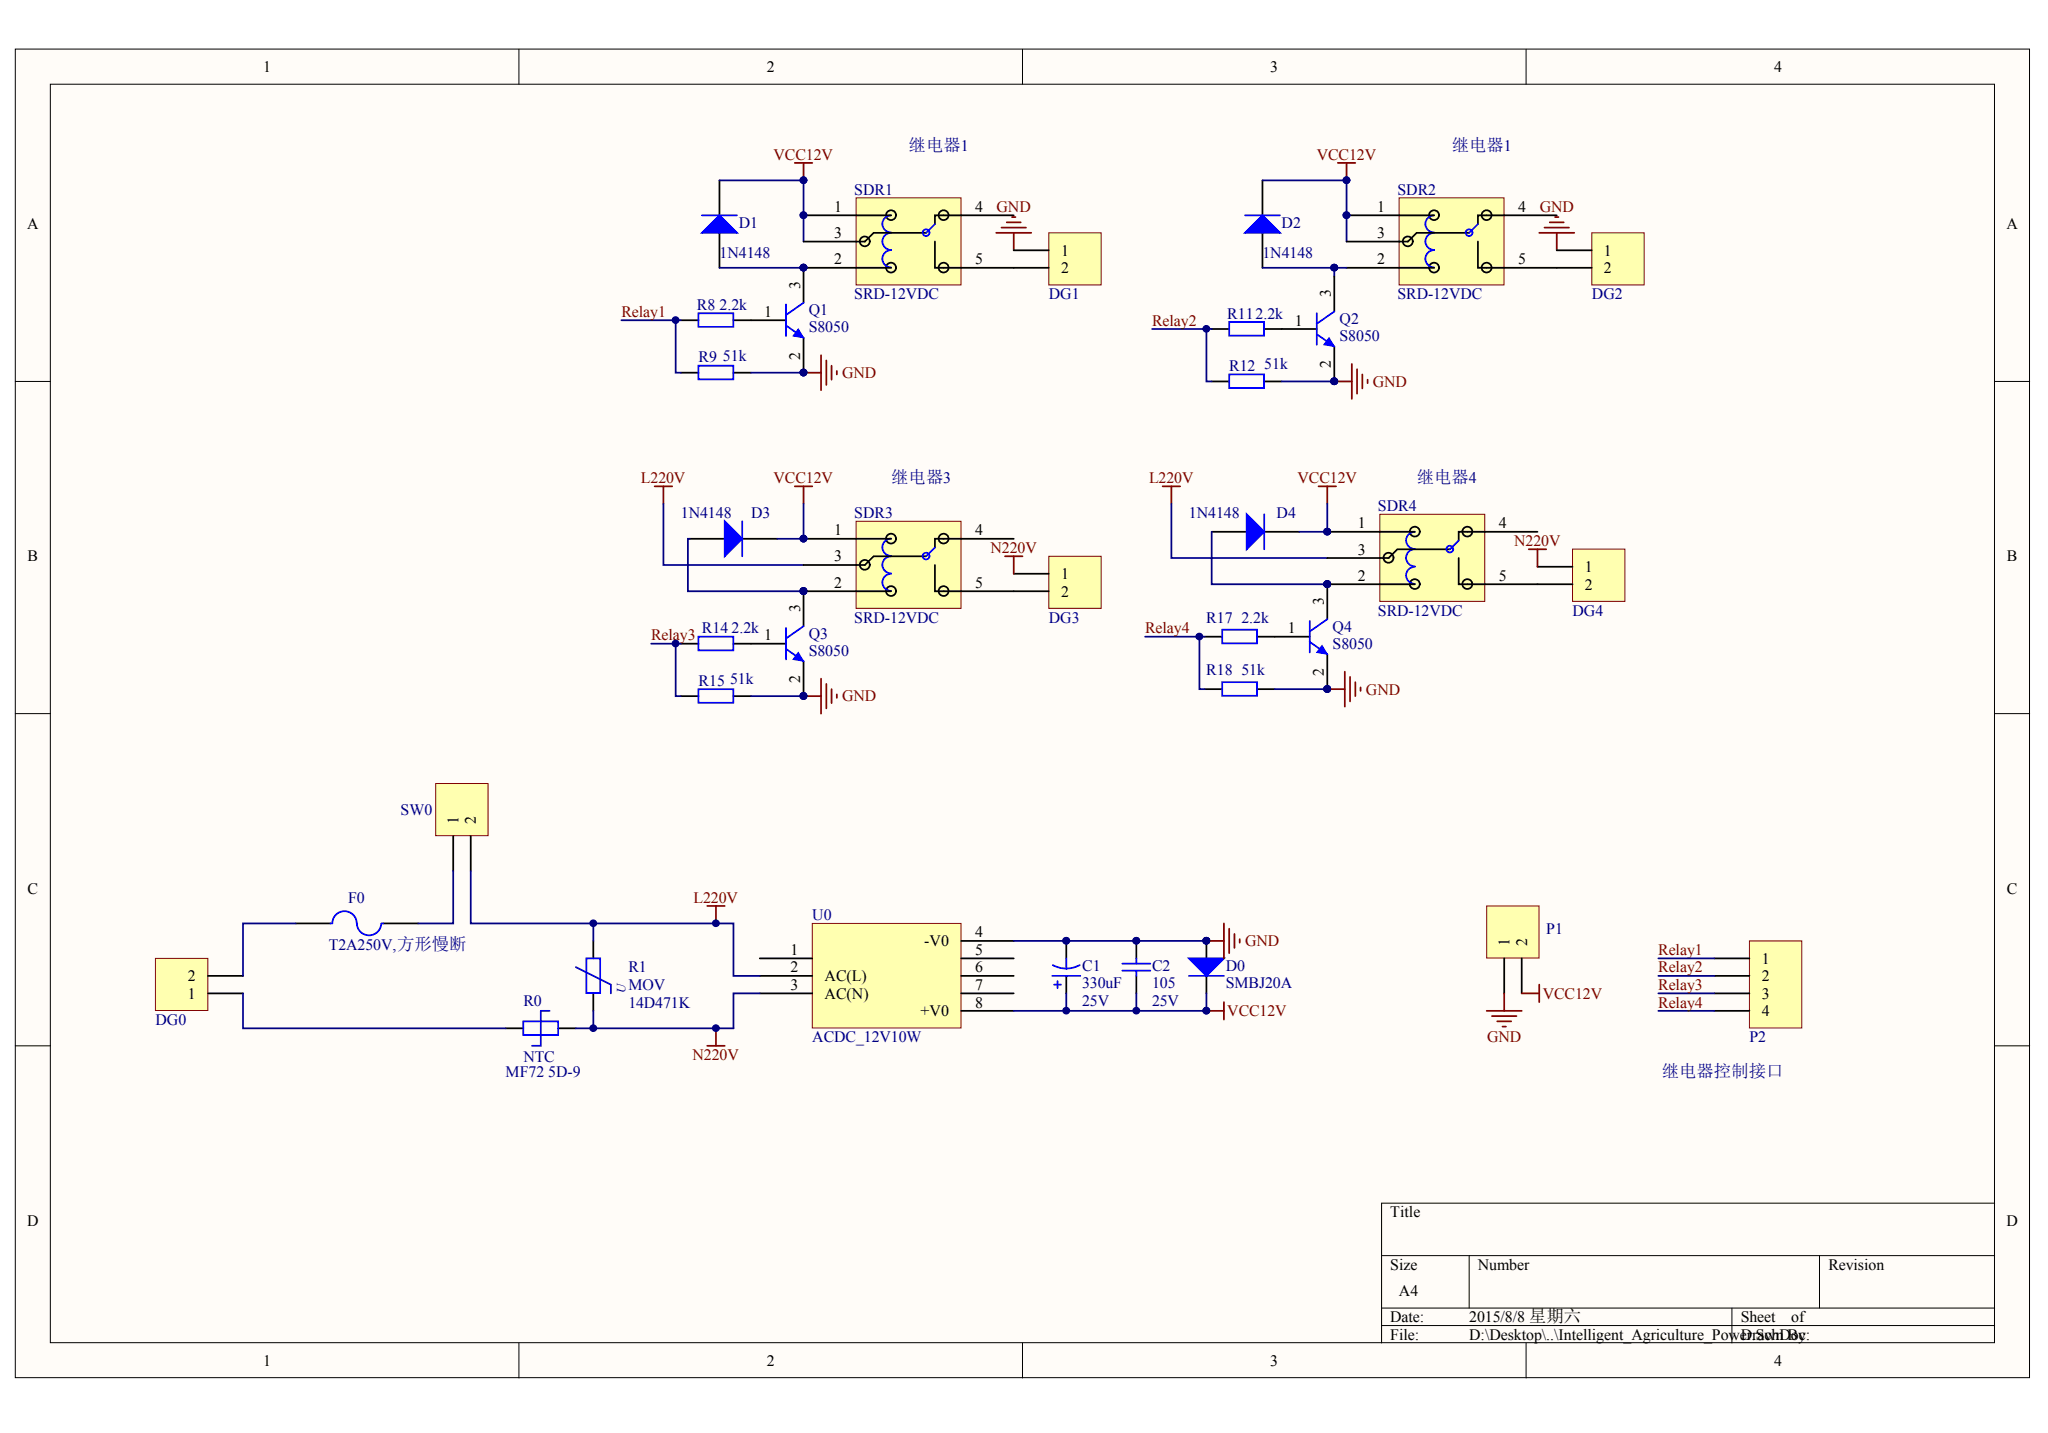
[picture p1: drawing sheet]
<svg xmlns="http://www.w3.org/2000/svg" width="289mm" height="202mm" viewBox="0 0 289 202" stroke-linecap="round" stroke-linejoin="round" font-family="sans-serif">
<defs><g id="words">
<g font-size="2.5" fill="#000080">
<text x="128.2" y="21.3">继电器1</text>
<text x="204.8" y="21.3">继电器1</text>
<text x="125.7" y="68.1">继电器3</text>
<text x="199.9" y="68.1">继电器4</text>
<text x="234.4" y="152">继电器控制接口</text>
</g>
<g font-size="2.2">
<text x="37.1" y="10.2">1</text>
<text x="108.2" y="10.2">2</text>
<text x="179.2" y="10.2">3</text>
<text x="250.3" y="10.2">4</text>
<text x="117.7" y="29.9">1</text>
<text x="137.6" y="29.9">4</text>
<text x="194.3" y="29.9">1</text>
<text x="214.2" y="29.9">4</text>
<text x="3.8" y="32.4">A</text>
<text x="117.7" y="33.6">3</text>
<text x="194.3" y="33.6">3</text>
<text x="283" y="32.4">A</text>
<text x="112.9" y="40.7" transform="rotate(-90 112.9 40.7)">3</text>
<text x="117.7" y="37.3">2</text>
<text x="137.6" y="37.3">5</text>
<text x="149.7" y="36.1">1</text>
<text x="149.7" y="38.5">2</text>
<text x="187.8" y="42" transform="rotate(-90 187.8 42)">3</text>
<text x="194.3" y="37.3">2</text>
<text x="214.2" y="37.3">5</text>
<text x="226.3" y="36.1">1</text>
<text x="226.3" y="38.5">2</text>
<text x="107.8" y="44.7">1</text>
<text x="182.7" y="45.9">1</text>
<text x="112.9" y="50.7" transform="rotate(-90 112.9 50.7)">2</text>
<text x="187.8" y="52" transform="rotate(-90 187.8 52)">2</text>
<text x="117.7" y="75.5">1</text>
<text x="137.6" y="75.5">4</text>
<text x="191.6" y="74.6">1</text>
<text x="211.5" y="74.6">4</text>
<text x="3.9" y="79.2">B</text>
<text x="117.7" y="82.9">2</text>
<text x="117.7" y="79.2">3</text>
<text x="137.6" y="82.9">5</text>
<text x="149.7" y="81.7">1</text>
<text x="191.6" y="82">2</text>
<text x="191.6" y="78.2">3</text>
<text x="211.5" y="82">5</text>
<text x="223.6" y="80.7">1</text>
<text x="223.6" y="83.2">2</text>
<text x="283.1" y="79.2">B</text>
<text x="112.9" y="86.3" transform="rotate(-90 112.9 86.3)">3</text>
<text x="149.7" y="84.1">2</text>
<text x="181.7" y="89.4">1</text>
<text x="186.8" y="85.4" transform="rotate(-90 186.8 85.4)">3</text>
<text x="107.8" y="90.3">1</text>
<text x="186.8" y="95.4" transform="rotate(-90 186.8 95.4)">2</text>
<text x="112.9" y="96.4" transform="rotate(-90 112.9 96.4)">2</text>
<text x="64.7" y="116.2" transform="rotate(-90 64.7 116.2)">1</text>
<text x="67.1" y="116.2" transform="rotate(-90 67.1 116.2)">2</text>
<text x="3.9" y="126.1">C</text>
<text x="283.1" y="126.1">C</text>
<text x="111.5" y="134.7">1</text>
<text x="111.5" y="137.2">2</text>
<text x="130.4" y="133.5">-V0</text>
<text x="137.6" y="132.2">4</text>
<text x="137.6" y="134.7">5</text>
<text x="137.6" y="137.2">6</text>
<text x="212.9" y="133.5" transform="rotate(-90 212.9 133.5)">1</text>
<text x="215.4" y="133.5" transform="rotate(-90 215.4 133.5)">2</text>
<text x="248.5" y="135.9">1</text>
<text x="26.5" y="140.9">1</text>
<text x="26.5" y="138.4">2</text>
<text x="111.5" y="139.6">3</text>
<text x="116.3" y="138.4">AC(L)</text>
<text x="116.3" y="140.9">AC(N)</text>
<text x="129.9" y="143.3">+V0</text>
<text x="137.6" y="139.6">7</text>
<text x="137.6" y="142.1">8</text>
<text x="248.5" y="138.4">2</text>
<text x="248.5" y="140.9">3</text>
<text x="248.5" y="143.3">4</text>
<text x="3.8" y="172.9">D</text>
<text x="196.1" y="171.7">Title</text>
<text x="283" y="172.9">D</text>
<text x="196.1" y="179.1">Size</text>
<text x="208.5" y="179.1">Number</text>
<text x="257.9" y="179.1">Revision</text>
<text x="197.4" y="182.8">A4</text>
<text x="196.1" y="186.5">Date:</text>
<text x="196.1" y="189">File:</text>
<text x="207.3" y="186.5">2015/8/8 星期六</text>
<text x="207.3" y="189">D:\Desktop\..\Intelligent_Agriculture_PoweDrawn By:</text>
<text x="245.6" y="186.5">Sheet</text>
<text x="246.4" y="189">r.SchDoc</text>
<text x="252.7" y="186.5">of</text>
<text x="37.1" y="192.7">1</text>
<text x="108.2" y="192.7">2</text>
<text x="179.2" y="192.7">3</text>
<text x="250.3" y="192.7">4</text>
</g>
<g font-size="2.2" fill="#800000">
<text x="109.1" y="22.5">VCC12V</text>
<text x="185.8" y="22.5">VCC12V</text>
<text x="140.6" y="29.9">GND</text>
<text x="217.2" y="29.9">GND</text>
<text x="87.7" y="44.7">Relay1</text>
<text x="162.5" y="45.9">Relay2</text>
<text x="118.8" y="53.3">GND</text>
<text x="193.7" y="54.6">GND</text>
<text x="90.4" y="68.1">L220V</text>
<text x="109.1" y="68.1">VCC12V</text>
<text x="162.1" y="68.1">L220V</text>
<text x="183.1" y="68.1">VCC12V</text>
<text x="139.7" y="78">N220V</text>
<text x="213.6" y="77">N220V</text>
<text x="161.5" y="89.4">Relay4</text>
<text x="91.9" y="90.3">Relay3</text>
<text x="118.8" y="98.9">GND</text>
<text x="192.7" y="98">GND</text>
<text x="97.8" y="127.3">L220V</text>
<text x="175.6" y="133.5">GND</text>
<text x="233.9" y="134.7">Relay1</text>
<text x="233.9" y="137.2">Relay2</text>
<text x="173.1" y="143.3">VCC12V</text>
<text x="217.6" y="140.9">VCC12V</text>
<text x="233.9" y="139.6">Relay3</text>
<text x="233.9" y="142.1">Relay4</text>
<text x="97.7" y="149.5">N220V</text>
<text x="209.8" y="147">GND</text>
</g>
<g font-size="2.2" fill="#000080">
<text x="120.5" y="27.4">SDR1</text>
<text x="197.2" y="27.4">SDR2</text>
<text x="104.2" y="32.1">D1</text>
<text x="180.8" y="32.1">D2</text>
<text x="101.5" y="36.3">1N4148</text>
<text x="178.1" y="36.3">1N4148</text>
<text x="98.3" y="43.7">R8</text>
<text x="101.5" y="43.7">2.2k</text>
<text x="114.1" y="44.4">Q1</text>
<text x="114.1" y="46.9">S8050</text>
<text x="120.5" y="42.2">SRD-12VDC</text>
<text x="148" y="42.2">DG1</text>
<text x="173.1" y="45">R112.2k</text>
<text x="189" y="45.7">Q2</text>
<text x="197.2" y="42.2">SRD-12VDC</text>
<text x="224.6" y="42.2">DG2</text>
<text x="98.6" y="51.1">R9</text>
<text x="102" y="50.9">51k</text>
<text x="173.4" y="52.4">R12</text>
<text x="178.4" y="52.1">51k</text>
<text x="189" y="48.2">S8050</text>
<text x="96.1" y="73.1">1N4148</text>
<text x="106" y="73.1">D3</text>
<text x="120.5" y="73.1">SDR3</text>
<text x="167.7" y="73.1">1N4148</text>
<text x="180.1" y="73.1">D4</text>
<text x="194.4" y="72.1">SDR4</text>
<text x="99" y="89.4">R14</text>
<text x="103.2" y="89.4">2.2k</text>
<text x="120.5" y="87.9">SRD-12VDC</text>
<text x="148" y="87.9">DG3</text>
<text x="170.2" y="87.9">R17</text>
<text x="175.1" y="87.9">2.2k</text>
<text x="188" y="89.1">Q4</text>
<text x="194.4" y="86.9">SRD-12VDC</text>
<text x="221.8" y="86.9">DG4</text>
<text x="114.1" y="90.1">Q3</text>
<text x="114.1" y="92.5">S8050</text>
<text x="170.2" y="95.3">R18</text>
<text x="175.1" y="95.3">51k</text>
<text x="188" y="91.5">S8050</text>
<text x="98.6" y="96.8">R15</text>
<text x="103" y="96.5">51k</text>
<text x="56.5" y="115">SW0</text>
<text x="49.1" y="127.3">F0</text>
<text x="114.6" y="129.8">U0</text>
<text x="218.1" y="131.8">P1</text>
<text x="46.4" y="134">T2A250V,方形慢断</text>
<text x="88.6" y="137.2">R1</text>
<text x="152.7" y="136.9">C1</text>
<text x="162.5" y="136.9">C2</text>
<text x="172.9" y="136.9">D0</text>
<text x="73.8" y="141.9">R0</text>
<text x="88.6" y="142.1">14D471K</text>
<text x="88.6" y="139.6">MOV</text>
<text x="152.7" y="139.4">330uF</text>
<text x="152.7" y="141.9">25V</text>
<text x="162.5" y="139.4">105</text>
<text x="162.5" y="141.9">25V</text>
<text x="172.9" y="139.4">SMBJ20A</text>
<text x="21.9" y="144.6">DG0</text>
<text x="73.8" y="149.8">NTC</text>
<text x="114.6" y="147">ACDC_12V10W</text>
<text x="246.8" y="147">P2</text>
<text x="71.3" y="152">MF72 5D-9</text>
</g>
<text font-size="1.8" fill="#000080" x="88.3" y="140.1" transform="rotate(-90 88.3 140.1)">U</text>
</g></defs>
<g fill="#fffcf8" stroke="#000" stroke-width=".14">
<path d="M2.2 6.9h284.1v187.4h-284.1z"/>
<path d="M7.1 11.9h274.3v177.5h-274.3z"/>
</g>
<g fill="none" stroke="#000" stroke-width=".14">
<path d="M73.2 6.9v5M144.3 6.9v5M215.3 6.9v5M2.2 53.8h4.9M281.4 53.8h4.9M2.2 100.7h4.9M281.4 100.7h4.9M2.2 147.5h4.9M281.4 147.5h4.9M194.9 177.1h86.5M207.3 177.1v7.4M256.7 177.1v7.4"/>
<path d="M281.4 169.7h-86.5v19.8M73.2 189.5v4.9M144.3 189.5v4.9M194.9 184.5h86.5M194.9 187h86.5M215.3 189.5v4.9M244.3 184.5v5"/>
</g>
<g fill="none" stroke="#000" stroke-width=".25">
<path d="M101.5 25.4v5M101.5 32.8v5M113.4 37.8v4.9M96.1 45.2h2.4M96.1 52.6h2.4M103.5 45.2h7.4M103.5 52.6h2.4M113.4 47.6v5M170.9 46.4h2.5M170.9 53.8h2.5M178.4 46.4h2.4M178.4 53.8h2.4"/>
<path d="M97.3 76h4.9M104.7 76h5M170.9 75h5M178.4 75h4.9M96.1 90.8h2.4M96.1 98.2h2.4M103.5 90.8h7.4M103.5 98.2h2.4M113.4 83.4v4.9M113.4 93.3v4.9M170 89.8h2.4M170 97.2h2.4"/>
<path d="M177.4 89.8h7.4M177.4 97.2h2.4M187.2 82.4v4.9M187.2 92.3v4.9"/>
</g>
<g fill="#000080" stroke="#000080" stroke-width=".14">
<circle cx="113.4" cy="37.8" r=".48"/>
<circle cx="113.4" cy="52.5" r=".48"/>
<circle cx="95.3" cy="45.2" r=".48"/>
<circle cx="187.2" cy="82.4" r=".48"/>
<circle cx="187.2" cy="97.2" r=".48"/>
<circle cx="169.2" cy="89.8" r=".48"/>
<circle cx="113.4" cy="83.4" r=".48"/>
<circle cx="113.4" cy="98.2" r=".48"/>
<circle cx="95.3" cy="90.8" r=".48"/>
<circle cx="188.2" cy="53.8" r=".48"/>
<circle cx="170.2" cy="46.4" r=".48"/>
</g>
<g fill="none" stroke="#00f" stroke-width=".25">
<path d="M99 30.4h5M98.5 44.2h5v1.9h-5zM98.5 51.6h5v1.9h-5zM110.9 45.9l2.5 1.7M110.9 43v4.4M113.4 42.7l-2.5 1.7M173.4 45.4h4.9v1.9h-4.9zM173.4 52.8h4.9v1.9h-4.9zM104.7 73.5v5M178.4 72.6v4.9M98.5 89.8h5v1.9h-5zM98.5 97.2h5v1.9h-5z"/>
<path d="M110.9 88.6v4.4M110.9 91.5l2.5 1.8M113.4 88.3l-2.5 1.8M172.4 88.8h4.9v2h-4.9zM172.4 96.2h4.9v2h-4.9zM184.8 90.6l2.4 1.7M184.8 87.6v4.4M187.2 87.3l-2.4 1.8"/>
</g>
<g fill="#00f" stroke="#00f" stroke-width=".14">
<path d="M112.6 46.4l.8 1.2-1.5-.2z"/>
<path d="M186.5 91l.7 1.3-1.4-.3z"/>
<path d="M112.6 92l.8 1.3-1.5-.3z"/>
</g>
<g fill="none" stroke="#800000" stroke-width=".25">
<path d="M113.4 52.6h2.4M115.8 50.1v4.9M116.6 50.8v3.5M117.3 51.6v2M118.1 52.3v.5M188.2 53.8h2.5M190.7 51.3v5M191.4 52.1v3.4M192.2 52.8v2M192.9 53.6v.5M112.1 68.6h2.5M113.4 68.6v2.5"/>
<path d="M186 68.6h2.5M187.2 68.6v2.5M113.4 98.2h2.4M115.8 95.7v5M116.6 96.5v3.4M117.3 97.2v2M118.1 98v.4M187.2 97.2h2.5M189.7 94.7v5M190.5 95.5v3.4M191.2 96.2v2M191.9 97v.5"/>
</g>
<g fill="none" stroke="#000080" stroke-width=".25">
<path d="M87.7 45.2h8.4M95.3 45.2v7.4h.8M105.9 52.6h7.5M162.5 46.4h8.4M170.2 46.4v7.4h.7M180.8 53.8h7.4M97.3 76h-.2v7.4h16.3M170.9 75v7.4h16.3M91.9 90.8h4.2M95.3 90.8v7.4h.8M105.9 98.2h7.5M161.5 89.8h8.5"/>
<path d="M169.2 89.8v7.4h.8M179.8 97.2h7.4"/>
</g>
<g fill="#00f" stroke="#00f" stroke-width=".25">
<path d="M99 32.8l2.5-2.4 2.5 2.4z"/>
<path d="M175.9 72.6l2.5 2.4-2.5 2.5z"/>
<path d="M102.2 73.5l2.5 2.5-2.5 2.5z"/>
</g>
<path d="M246.8 132.7h7.4v12.3h-7.4z" fill="#ffffb0" stroke="#800000" stroke-width=".14"/>
<path d="M241.9 135.2h4.9M241.9 137.7h4.9M241.9 140.1h4.9M241.9 142.6h4.9" fill="none" stroke="#000" stroke-width=".25"/>
<path d="M234 135.2h7.9M234 137.7h7.9M234 140.1h7.9M234 142.6h7.9" fill="none" stroke="#000080" stroke-width=".25"/>
<path d="M148 78.5h7.3v7.3h-7.3z" fill="#ffffb0" stroke="#800000" stroke-width=".14"/>
<path d="M143 80.9h5M143 83.4h5" fill="none" stroke="#000" stroke-width=".25"/>
<path d="M221.8 77.5h7.4v7.3h-7.4z" fill="#ffffb0" stroke="#800000" stroke-width=".14"/>
<path d="M216.9 79.9h4.9M216.9 82.4h4.9" fill="none" stroke="#000" stroke-width=".25"/>
<path d="M92.4 68.6h2.4M93.6 68.6v2.5M141.8 78.5h2.5M143 78.5v2.4M164 68.6h2.5M165.3 68.6v2.5M215.7 77.5h2.4M216.9 77.5v2.4" fill="none" stroke="#800000" stroke-width=".25"/>
<path d="M93.6 71.1v8.6h19.8M165.3 71.1v7.6h21.9M187.2 71.1v3.9h-3.9" fill="none" stroke="#000080" stroke-width=".25"/>
<circle cx="187.2" cy="75" r=".48" fill="#000080" stroke="#000080" stroke-width=".14"/>
<path d="M114.6 130.3h21v14.7h-21z" fill="#ffffb0" stroke="#800000" stroke-width=".14"/>
<path d="M107.2 135.2h7.4M107.2 137.7h7.4M135.6 135.2h7.4M135.6 137.7h7.4M135.6 132.7h7.4M107.2 140.1h7.4M135.6 140.1h7.4M135.6 142.6h7.4" fill="none" stroke="#000" stroke-width=".25"/>
<path d="M21.9 135.2h7.4v7.3h-7.4z" fill="#ffffb0" stroke="#800000" stroke-width=".14"/>
<path d="M29.3 137.7h5M150.4 132.7v2.5M150.4 137.7v2.4M160.3 132.7v2.5M160.3 137.7v2.4M170.2 132.7v2.5M170.2 137.7v2.4M29.3 140.1h5" fill="none" stroke="#000" stroke-width=".25"/>
<path d="M99.8 127.8h2.4M101 127.8v2.5M170.2 132.7h2.5M172.7 130.3v4.9M173.4 131v3.5M174.2 131.7v2M174.9 132.5v.5M99.8 147.5h2.4M101 145.1v2.4M170.2 142.6h2.5M172.7 141.4v2.4" fill="none" stroke="#800000" stroke-width=".25"/>
<g fill="#000080" stroke="#000080" stroke-width=".14">
<circle cx="101" cy="145" r=".48"/>
<circle cx="101" cy="130.2" r=".48"/>
<circle cx="150.4" cy="132.7" r=".48"/>
<circle cx="160.3" cy="132.7" r=".48"/>
<circle cx="170.2" cy="132.7" r=".48"/>
<circle cx="170.2" cy="142.6" r=".48"/>
<circle cx="160.3" cy="142.6" r=".48"/>
<circle cx="150.4" cy="142.6" r=".48"/>
</g>
<path d="M148.5 137.7h3.9M148.7 138.9h1M149.2 138.4v1M150.4 135.2v1.5M152.3 136.1a3.9 3.9 0 0 1-3.8 0M158.3 135.9h4M158.3 136.9h4M160.3 135.2v.7M160.3 136.9v.8M167.7 137.7h5" fill="none" stroke="#00f" stroke-width=".25"/>
<path d="M167.7 135.2h5l-2.5 2.5z" fill="#00f" stroke="#00f" stroke-width=".25"/>
<path d="M143 132.7h27.2M150.4 140.1v2.5M160.3 140.1v2.5M170.2 140.1v2.5h-27.2" fill="none" stroke="#000080" stroke-width=".25"/>
<path d="M120.8 73.5h14.8v12.3h-14.8z" fill="#ffffb0" stroke="#800000" stroke-width=".14"/>
<g fill="none" stroke="#000" stroke-width=".25">
<path d="M113.4 76h12.3M130.7 78.5h-7.5l-1.2 1.2h-8.6M131.9 79.7v3.7h11.1M143 76h-11.1v1.2M113.4 83.4h12.3"/>
<circle cx="122" cy="79.7" r=".7"/>
<circle cx="125.7" cy="76" r=".7"/>
<circle cx="133.1" cy="76" r=".7"/>
<circle cx="125.7" cy="83.4" r=".7"/>
<circle cx="133.1" cy="83.4" r=".7"/>
</g>
<g fill="#000080" stroke="#000080" stroke-width=".14">
<circle cx="113.4" cy="76" r=".48"/>
<circle cx="113.4" cy="83.4" r=".48"/>
</g>
<g fill="none" stroke="#00f" stroke-width=".25">
<path d="M125.7 78.5a1.21 1.21 0 0 0-1.2 1.2 1.21 1.21 0 0 0 1.2 1.2M125.7 76a1.22 1.22 0 0 0-1.2 1.2 1.22 1.22 0 0 0 1.2 1.2M131.9 77.2l-1.2 1.3M125.7 80.9a1.21 1.21 0 0 0-1.2 1.2 1.21 1.21 0 0 0 1.2 1.3"/>
<circle cx="130.7" cy="78.4" r=".48"/>
</g>
<path d="M113.4 71.1v4.9h-3.7" fill="none" stroke="#000080" stroke-width=".25"/>
<path d="M194.7 72.6h14.8v12.2h-14.8z" fill="#ffffb0" stroke="#800000" stroke-width=".14"/>
<g fill="none" stroke="#000" stroke-width=".25">
<path d="M187.2 75h12.4M204.5 77.5h-7.4l-1.2 1.2h-8.7M205.8 78.7v3.7h11.1M216.9 75h-11.1v1.2M187.2 82.4h12.4M41.7 130.3h4.9M54.1 130.3h4.9M83.7 132.7v2.5M71.4 145.1h2.4M78.8 145.1h2.4M83.7 140.1v2.5"/>
<circle cx="195.9" cy="78.7" r=".7"/>
<circle cx="199.6" cy="75" r=".7"/>
<circle cx="207" cy="75" r=".7"/>
<circle cx="199.6" cy="82.4" r=".7"/>
<circle cx="207" cy="82.4" r=".7"/>
</g>
<g fill="#000080" stroke="#000080" stroke-width=".14">
<circle cx="187.2" cy="75" r=".48"/>
<circle cx="187.2" cy="82.4" r=".48"/>
<circle cx="83.7" cy="145" r=".48"/>
<circle cx="83.7" cy="130.2" r=".48"/>
</g>
<g fill="none" stroke="#00f" stroke-width=".25">
<path d="M199.6 79.9a1.21 1.21 0 0 0-1.2 1.3 1.21 1.21 0 0 0 1.2 1.2M199.6 75a1.22 1.22 0 0 0-1.2 1.2 1.22 1.22 0 0 0 1.2 1.3 1.22 1.22 0 0 0-1.2 1.2 1.22 1.22 0 0 0 1.2 1.2M205.8 76.2l-1.3 1.3M46.6 130.3h.3M46.9 130.2a1.72 1.72 0 0 1 1.7-1.7 1.72 1.72 0 0 1 1.7 1.8M50.3 130.3a1.72 1.72 0 0 0 1.7 1.6 1.72 1.72 0 0 0 1.8-1.6M53.8 130.3h.3M82.7 135.2h2v4.9h-2zM73.8 144.1h4.9v1.9h-4.9z"/>
<circle cx="204.5" cy="77.5" r=".48"/>
</g>
<path d="M81.2 136.4l5 2.5v1.2M77.5 142.6h-1.2v4.9h-1.2" fill="none" stroke="#00c" stroke-width=".25"/>
<path d="M41.7 130.3h-7.4v7.4M83.7 130.3v2.4M34.3 140.1v5h37.1M83.7 142.6v2.5M107.2 140.1h-3.7v5h-22.3" fill="none" stroke="#000080" stroke-width=".25"/>
<path d="M61.5 110.5h7.4v7.4h-7.4z" fill="#ffffb0" stroke="#800000" stroke-width=".14"/>
<path d="M63.9 117.9v5M66.4 117.9v5" fill="none" stroke="#000" stroke-width=".25"/>
<path d="M63.9 122.9v7.4h-4.9M66.4 122.9v7.4h37.1v7.4h3.7" fill="none" stroke="#000080" stroke-width=".25"/>
<path d="M209.7 127.8h7.4v7.3h-7.4z" fill="#ffffb0" stroke="#800000" stroke-width=".14"/>
<path d="M212.2 135.2v4.9M214.7 135.2v4.9" fill="none" stroke="#000" stroke-width=".25"/>
<g fill="none" stroke="#800000" stroke-width=".25">
<path d="M112.1 23h2.5M113.4 23v2.4M140.5 32.8h5M141.3 32.1h3.4M142 31.4h2M142.8 30.6h.5M143 32.8v2.5M217.2 138.9v2.5M209.7 142.6h5M210.5 143.3h3.4M211.2 144.1h2M212 144.8h.5"/>
<path d="M212.2 140.1v2.5M214.7 140.1h2.5"/>
</g>
<g fill="#000080" stroke="#000080" stroke-width=".14">
<circle cx="113.4" cy="25.4" r=".48"/>
<circle cx="113.4" cy="37.8" r=".48"/>
</g>
<path d="M101.5 37.8h11.9" fill="none" stroke="#000080" stroke-width=".25"/>
<path d="M148 32.8h7.3v7.4h-7.3z" fill="#ffffb0" stroke="#800000" stroke-width=".14"/>
<path d="M143 35.3h5M143 37.8h5" fill="none" stroke="#000" stroke-width=".25"/>
<path d="M101.5 25.4h11.9v8.7" fill="none" stroke="#000080" stroke-width=".25"/>
<circle cx="113.4" cy="25.4" r=".48" fill="#000080" stroke="#000080" stroke-width=".14"/>
<path d="M120.8 27.9h14.8v12.3h-14.8z" fill="#ffffb0" stroke="#800000" stroke-width=".14"/>
<g fill="none" stroke="#000" stroke-width=".25">
<path d="M113.4 30.4h12.3M113.4 37.8h12.3M130.7 32.8h-7.5l-1.2 1.3h-8.6M131.9 34.1v3.7h11.1M143 30.4h-11.1v1.2M178.1 25.4v5M178.1 32.8v5"/>
<circle cx="122" cy="34" r=".7"/>
<circle cx="125.7" cy="30.3" r=".7"/>
<circle cx="125.7" cy="37.7" r=".7"/>
<circle cx="133.1" cy="30.3" r=".7"/>
<circle cx="133.1" cy="37.7" r=".7"/>
</g>
<g fill="#000080" stroke="#000080" stroke-width=".14">
<circle cx="113.4" cy="30.4" r=".48"/>
<circle cx="113.4" cy="37.8" r=".48"/>
<circle cx="190" cy="25.4" r=".48"/>
</g>
<g fill="none" stroke="#00f" stroke-width=".25">
<path d="M125.7 32.8a1.21 1.21 0 0 0-1.2 1.3 1.21 1.21 0 0 0 1.2 1.2M125.7 30.4a1.21 1.21 0 0 0-1.2 1.2 1.21 1.21 0 0 0 1.2 1.2M125.7 35.3a1.22 1.22 0 0 0-1.2 1.2 1.22 1.22 0 0 0 1.2 1.2M131.9 31.6l-1.2 1.2M175.6 30.4h5"/>
<circle cx="130.7" cy="32.8" r=".48"/>
</g>
<path d="M175.6 32.8l2.5-2.4 2.5 2.4z" fill="#00f" stroke="#00f" stroke-width=".25"/>
<path d="M188.7 23h2.5M190 23v2.4M217.2 32.8h4.9M217.9 32.1h3.5M218.6 31.4h2M219.4 30.6h.5M219.6 32.8v2.5" fill="none" stroke="#800000" stroke-width=".25"/>
<path d="M224.6 32.8h7.4v7.4h-7.4z" fill="#ffffb0" stroke="#800000" stroke-width=".14"/>
<path d="M219.6 35.3h5M219.6 37.8h5" fill="none" stroke="#000" stroke-width=".25"/>
<path d="M178.1 25.4h11.9v8.7" fill="none" stroke="#000080" stroke-width=".25"/>
<circle cx="190" cy="25.4" r=".48" fill="#000080" stroke="#000080" stroke-width=".14"/>
<path d="M197.4 27.9h14.8v12.3h-14.8z" fill="#ffffb0" stroke="#800000" stroke-width=".14"/>
<g fill="none" stroke="#000" stroke-width=".25">
<path d="M188.2 39v4.9M190 30.4h12.3M190 37.8h12.3M207.3 32.8h-7.4l-1.3 1.3h-8.6M208.5 34.1v3.7h11.1M219.6 30.4h-11.1v1.2M180.8 46.4h5M188.2 48.9v4.9"/>
<circle cx="198.6" cy="34" r=".7"/>
<circle cx="202.3" cy="30.3" r=".7"/>
<circle cx="202.3" cy="37.7" r=".7"/>
<circle cx="209.7" cy="30.3" r=".7"/>
<circle cx="209.7" cy="37.7" r=".7"/>
</g>
<g fill="#000080" stroke="#000080" stroke-width=".14">
<circle cx="190" cy="30.4" r=".48"/>
<circle cx="188.2" cy="37.8" r=".48"/>
<circle cx="188.2" cy="53.8" r=".48"/>
</g>
<g fill="none" stroke="#00f" stroke-width=".25">
<path d="M202.3 32.8a1.22 1.22 0 0 0-1.2 1.3 1.22 1.22 0 0 0 1.2 1.2 1.22 1.22 0 0 0-1.2 1.2 1.22 1.22 0 0 0 1.2 1.2M202.3 30.4a1.21 1.21 0 0 0-1.2 1.2 1.21 1.21 0 0 0 1.2 1.2M208.5 31.6l-1.2 1.2M185.8 47.1l2.4 1.8M185.8 44.2v4.4M188.2 43.9l-2.4 1.8"/>
<circle cx="207.3" cy="32.8" r=".48"/>
</g>
<path d="M178.1 37.8h11.9M188.2 37.8v1.2" fill="none" stroke="#000080" stroke-width=".25"/>
<path d="M187.5 47.6l.7 1.3-1.4-.3z" fill="#00f" stroke="#00f" stroke-width=".14"/>
<use href="#words"/>
</svg>
